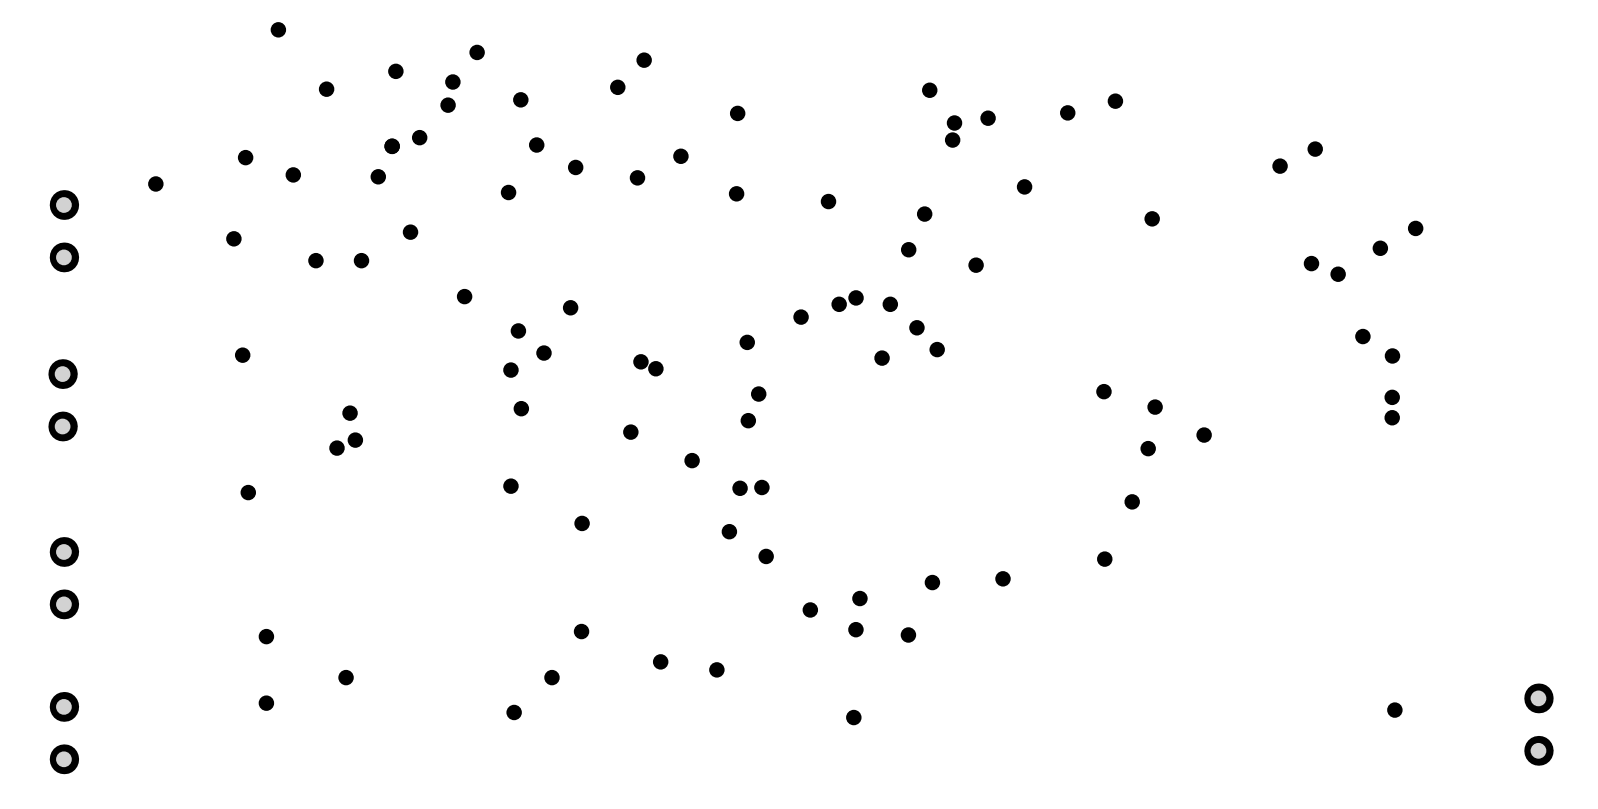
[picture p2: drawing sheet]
<svg xmlns="http://www.w3.org/2000/svg" width="507mm" height="257mm" viewBox="0 0 507 257" stroke-linecap="round" stroke-linejoin="round" font-family="sans-serif">
<g fill="#000">
<circle cx="88.4" cy="9.5" r="2.45"/>
<circle cx="151.5" cy="16.7" r="2.45"/>
<circle cx="204.5" cy="19.1" r="2.45"/>
<circle cx="103.7" cy="28.3" r="2.45"/>
<circle cx="125.7" cy="22.7" r="2.45"/>
<circle cx="142.2" cy="33.4" r="2.45"/>
<circle cx="143.8" cy="26" r="2.45"/>
<circle cx="165.3" cy="31.7" r="2.45"/>
<circle cx="196.1" cy="27.7" r="2.45"/>
<circle cx="234.2" cy="36" r="2.45"/>
<circle cx="295.2" cy="28.7" r="2.45"/>
<circle cx="303" cy="39" r="2.45"/>
<circle cx="313.7" cy="37.5" r="2.45"/>
<circle cx="339" cy="35.8" r="2.45"/>
<circle cx="354.1" cy="32.1" r="2.45"/>
<circle cx="49.5" cy="58.4" r="2.45"/>
<circle cx="78" cy="50" r="2.45"/>
<circle cx="93.1" cy="55.5" r="2.45"/>
<circle cx="120.1" cy="56.1" r="2.45"/>
<circle cx="124.5" cy="46.5" r="2.45"/>
<circle cx="124.5" cy="46.4" r="2.45"/>
<circle cx="133.2" cy="43.7" r="2.45"/>
<circle cx="170.4" cy="46" r="2.45"/>
<circle cx="182.8" cy="53.2" r="2.45"/>
<circle cx="202.4" cy="56.5" r="2.45"/>
<circle cx="216.2" cy="49.6" r="2.45"/>
<circle cx="302.4" cy="44.5" r="2.45"/>
<circle cx="325.3" cy="59.3" r="2.45"/>
<circle cx="406.4" cy="52.7" r="2.45"/>
<circle cx="417.5" cy="47.3" r="2.45"/>
<circle cx="74.3" cy="75.8" r="2.45"/>
<circle cx="130.3" cy="73.7" r="2.45"/>
<circle cx="161.4" cy="61.1" r="2.45"/>
<circle cx="233.8" cy="61.5" r="2.45"/>
<circle cx="263" cy="64" r="2.45"/>
<circle cx="288.5" cy="79.3" r="2.45"/>
<circle cx="293.5" cy="68" r="2.45"/>
<circle cx="365.8" cy="69.5" r="2.45"/>
<circle cx="438.2" cy="78.8" r="2.45"/>
<circle cx="449.4" cy="72.5" r="2.45"/>
<circle cx="100.3" cy="82.7" r="2.45"/>
<circle cx="114.8" cy="82.7" r="2.45"/>
<circle cx="147.5" cy="94.2" r="2.45"/>
<circle cx="181.2" cy="97.7" r="2.45"/>
<circle cx="266.4" cy="96.6" r="2.45"/>
<circle cx="271.8" cy="94.6" r="2.45"/>
<circle cx="282.6" cy="96.6" r="2.45"/>
<circle cx="309.9" cy="84.2" r="2.45"/>
<circle cx="416.3" cy="83.7" r="2.45"/>
<circle cx="424.8" cy="87.1" r="2.45"/>
<circle cx="77" cy="112.8" r="2.45"/>
<circle cx="162.2" cy="117.5" r="2.45"/>
<circle cx="164.6" cy="105.1" r="2.45"/>
<circle cx="172.7" cy="112.1" r="2.45"/>
<circle cx="203.5" cy="114.9" r="2.45"/>
<circle cx="208.2" cy="117.1" r="2.45"/>
<circle cx="237.2" cy="108.7" r="2.45"/>
<circle cx="254.3" cy="100.7" r="2.45"/>
<circle cx="280" cy="113.7" r="2.45"/>
<circle cx="291.1" cy="104.1" r="2.45"/>
<circle cx="297.5" cy="111" r="2.45"/>
<circle cx="432.7" cy="106.8" r="2.45"/>
<circle cx="442.1" cy="113" r="2.45"/>
<circle cx="111.1" cy="131.2" r="2.45"/>
<circle cx="112.8" cy="139.7" r="2.45"/>
<circle cx="165.5" cy="129.7" r="2.45"/>
<circle cx="200.3" cy="137.2" r="2.45"/>
<circle cx="237.6" cy="133.5" r="2.45"/>
<circle cx="240.9" cy="125.1" r="2.45"/>
<circle cx="350.5" cy="124.3" r="2.45"/>
<circle cx="366.7" cy="129.2" r="2.45"/>
<circle cx="382.3" cy="138.1" r="2.45"/>
<circle cx="442" cy="132.6" r="2.45"/>
<circle cx="442" cy="126.1" r="2.45"/>
<circle cx="78.8" cy="156.4" r="2.45"/>
<circle cx="107" cy="142.3" r="2.45"/>
<circle cx="162.2" cy="154.3" r="2.45"/>
<circle cx="219.7" cy="146.2" r="2.45"/>
<circle cx="234.9" cy="155" r="2.45"/>
<circle cx="241.9" cy="154.8" r="2.45"/>
<circle cx="359.4" cy="159.3" r="2.45"/>
<circle cx="364.5" cy="142.4" r="2.45"/>
<circle cx="184.8" cy="166.2" r="2.45"/>
<circle cx="231.6" cy="168.8" r="2.45"/>
<circle cx="243.2" cy="176.7" r="2.45"/>
<circle cx="350.7" cy="177.5" r="2.45"/>
<circle cx="257.2" cy="193.6" r="2.45"/>
<circle cx="271.7" cy="199.9" r="2.45"/>
<circle cx="273" cy="190" r="2.45"/>
<circle cx="296" cy="184.9" r="2.45"/>
<circle cx="318.4" cy="183.8" r="2.45"/>
<circle cx="84.6" cy="202.1" r="2.45"/>
<circle cx="109.9" cy="215.1" r="2.45"/>
<circle cx="175.2" cy="215.1" r="2.45"/>
<circle cx="184.6" cy="200.5" r="2.45"/>
<circle cx="209.7" cy="210.1" r="2.45"/>
<circle cx="227.6" cy="212.7" r="2.45"/>
<circle cx="288.4" cy="201.6" r="2.45"/>
<circle cx="84.6" cy="223.2" r="2.45"/>
<circle cx="163.2" cy="226.2" r="2.45"/>
<circle cx="271" cy="227.8" r="2.45"/>
<circle cx="442.8" cy="225.4" r="2.45"/>
<circle cx="20.3" cy="241" r="4.6"/>
</g>
<circle cx="20.3" cy="241" r="2.5" fill="#d2d2d2"/>
<circle cx="20.3" cy="224.4" r="4.6" fill="#000"/>
<circle cx="20.3" cy="224.4" r="2.5" fill="#d2d2d2"/>
<circle cx="20.3" cy="191.9" r="4.6" fill="#000"/>
<circle cx="20.3" cy="191.9" r="2.5" fill="#d2d2d2"/>
<circle cx="19.9" cy="135.4" r="4.6" fill="#000"/>
<circle cx="19.9" cy="135.4" r="2.5" fill="#d2d2d2"/>
<circle cx="20.3" cy="81.7" r="4.6" fill="#000"/>
<circle cx="20.3" cy="81.7" r="2.5" fill="#d2d2d2"/>
<circle cx="19.9" cy="118.8" r="4.6" fill="#000"/>
<circle cx="19.9" cy="118.8" r="2.5" fill="#d2d2d2"/>
<circle cx="20.3" cy="175.2" r="4.6" fill="#000"/>
<circle cx="20.3" cy="175.2" r="2.5" fill="#d2d2d2"/>
<circle cx="20.3" cy="65.1" r="4.6" fill="#000"/>
<circle cx="20.3" cy="65.1" r="2.5" fill="#d2d2d2"/>
<circle cx="488.4" cy="238.4" r="4.6" fill="#000"/>
<circle cx="488.4" cy="238.4" r="2.5" fill="#d2d2d2"/>
<circle cx="488.4" cy="221.7" r="4.6" fill="#000"/>
<circle cx="488.4" cy="221.7" r="2.5" fill="#d2d2d2"/>
</svg>
